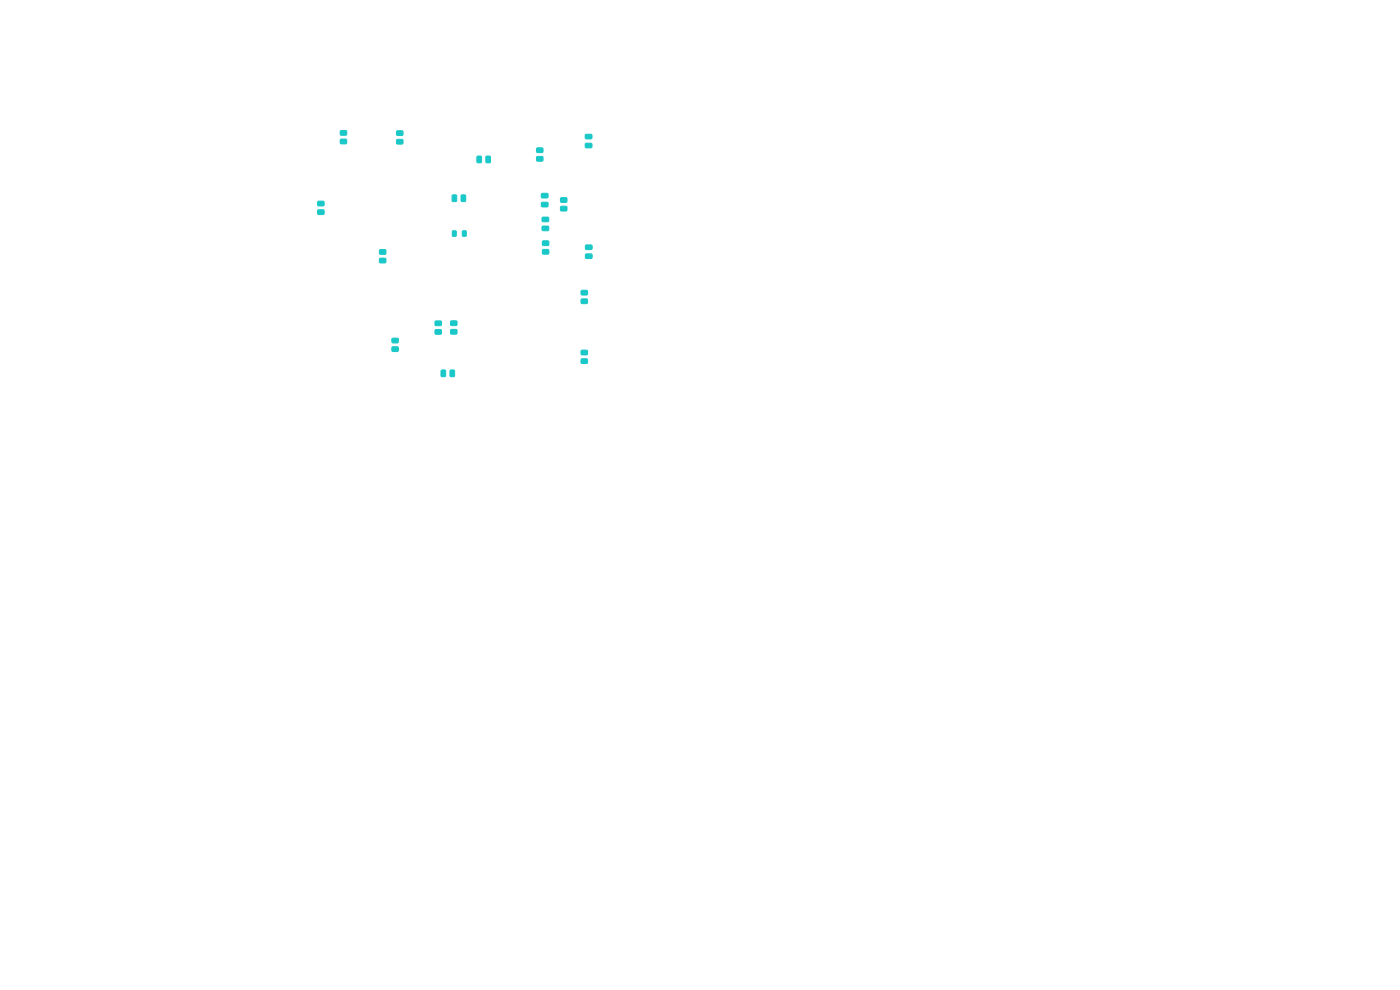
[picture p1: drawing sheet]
<svg xmlns="http://www.w3.org/2000/svg" width="297mm" height="210mm" viewBox="0 0 297 210" stroke-linecap="round" stroke-linejoin="round" font-family="sans-serif">
<g fill="#1ac8c8" stroke="#1ac8c8" stroke-width=".21">
<path d="M119 43.8h1.1l.2 .2v.6l-.3 .2-1-.1-.1-.2z"/>
<path d="M119 42l1.1-.1 .2 .3v.6l-.3 .1h-1l-.1-.2z"/>
<path d="M113.9 31.4h1.2l.1 .2v.6l-.2 .2h-1l-.2-.3z"/>
<path d="M113.9 33.3l1.2-.1 .1 .2v.6l-.2 .2h-1l-.2-.2z"/>
<path d="M124.2 53.9h1.3l.1 .2v.6l-.2 .2-1.1-.1-.1-.2z"/>
<path d="M124.2 52h1.3l.1 .2v.6l-.2 .2-1.1-.1-.1-.2z"/>
<path d="M95.6 69.9h1.2l.2 .2-.1 .6-.2 .2h-1l-.1-.3z"/>
<path d="M95.6 68.1h1.2l.2 .2-.1 .6-.2 .2-1-.1-.1-.2z"/>
<path d="M95.5 78.5h.7l.2 .1v1.1l-.1 .2h-.6l-.2-.1z"/>
<path d="M93.6 78.5h.7l.2 .1v1.1l-.1 .2h-.6l-.2-.1z"/>
<path d="M124.2 28.5h1.2l.2 .2v.6l-.3 .2h-1l-.2-.3z"/>
<path d="M124.2 30.4h1.2l.2 .2v.6l-.3 .2h-1l-.2-.3z"/>
<path d="M96 49l.6-.1 .2 .2v.8l-.1 .2-.7-.1z"/>
<path d="M98.1 49l.6-.1 .2 .2v.8l-.1 .2-.7-.1z"/>
<path d="M103.1 33.2l.7-.1 .2 .2 .1 1-.2 .2h-.6l-.2-.1z"/>
<path d="M101.2 33.2l.7-.1 .2 .2 .1 1-.2 .2h-.6l-.2-.1z"/>
<path d="M92.3 70l1.2-.1 .2 .2-.1 .7-.2 .1h-1l-.1-.2z"/>
<path d="M92.3 68.1h1.2l.2 .2-.1 .6-.2 .2h-1l-.1-.3z"/>
<path d="M83.2 73.6h1.2l.1 .2v.6l-.2 .2h-1l-.2-.3z"/>
<path d="M83.2 71.8l1.2-.1 .1 .3v.6l-.2 .2-1-.1-.2-.2z"/>
<path d="M123.3 76.2l1.2-.1 .2 .2-.1 .7-.2 .1h-1l-.1-.2z"/>
<path d="M123.3 74.3h1.2l.2 .2-.1 .6-.2 .2h-1l-.1-.3z"/>
<path d="M80.6 53h1.1l.2 .2v.6l-.3 .2-1-.1-.1-.2z"/>
<path d="M80.6 54.8h1.1l.2 .2v.6l-.3 .2h-1l-.1-.3z"/>
<path d="M123.3 61.6h1.2l.2 .2-.1 .6-.2 .2h-1l-.1-.3z"/>
<path d="M123.3 63.5l1.2-.1 .2 .2-.1 .7-.2 .1h-1l-.1-.2z"/>
<path d="M115.1 53l1.2-.1 .2 .3-.1 .6-.2 .1h-1l-.1-.2z"/>
<path d="M115.1 51.1h1.2l.2 .2-.1 .6-.2 .2h-1l-.1-.2z"/>
<path d="M96 41.4l.7-.1 .2 .2v1l-.2 .3h-.6l-.2-.2z"/>
<path d="M97.9 41.4l.6-.1 .3 .2v1l-.2 .3h-.5l-.3-.2z"/>
<path d="M114.9 43l1.2-.1 .2 .3v.5l-.3 .2h-1l-.2-.3z"/>
<path d="M114.9 41.1l1.2-.1 .2 .3v.5l-.3 .2h-1l-.2-.3z"/>
<path d="M115 48h1.3l.1 .2v.6l-.2 .2-1.1-.1-.1-.2z"/>
<path d="M115 46.1h1.3l.1 .2v.6l-.2 .1h-1.1l-.1-.2z"/>
<path d="M84.2 29.6h1.2l.1 .2v.6l-.2 .2h-1l-.2-.3z"/>
<path d="M84.2 27.8l1.2-.1 .1 .3v.6l-.2 .2-1-.1-.2-.2z"/>
<path d="M67.4 42.7h1.2l.2 .2v.6l-.3 .2h-1l-.1-.3z"/>
<path d="M67.4 44.6l1.2-.1 .2 .2v.7l-.3 .1h-1l-.1-.2z"/>
<path d="M72.2 29.6l1.2-.1 .2 .3-.1 .6-.2 .1h-1l-.1-.2z"/>
<path d="M72.2 27.7h1.2l.2 .2-.1 .6-.2 .2h-1l-.1-.2z"/>
</g>
</svg>
